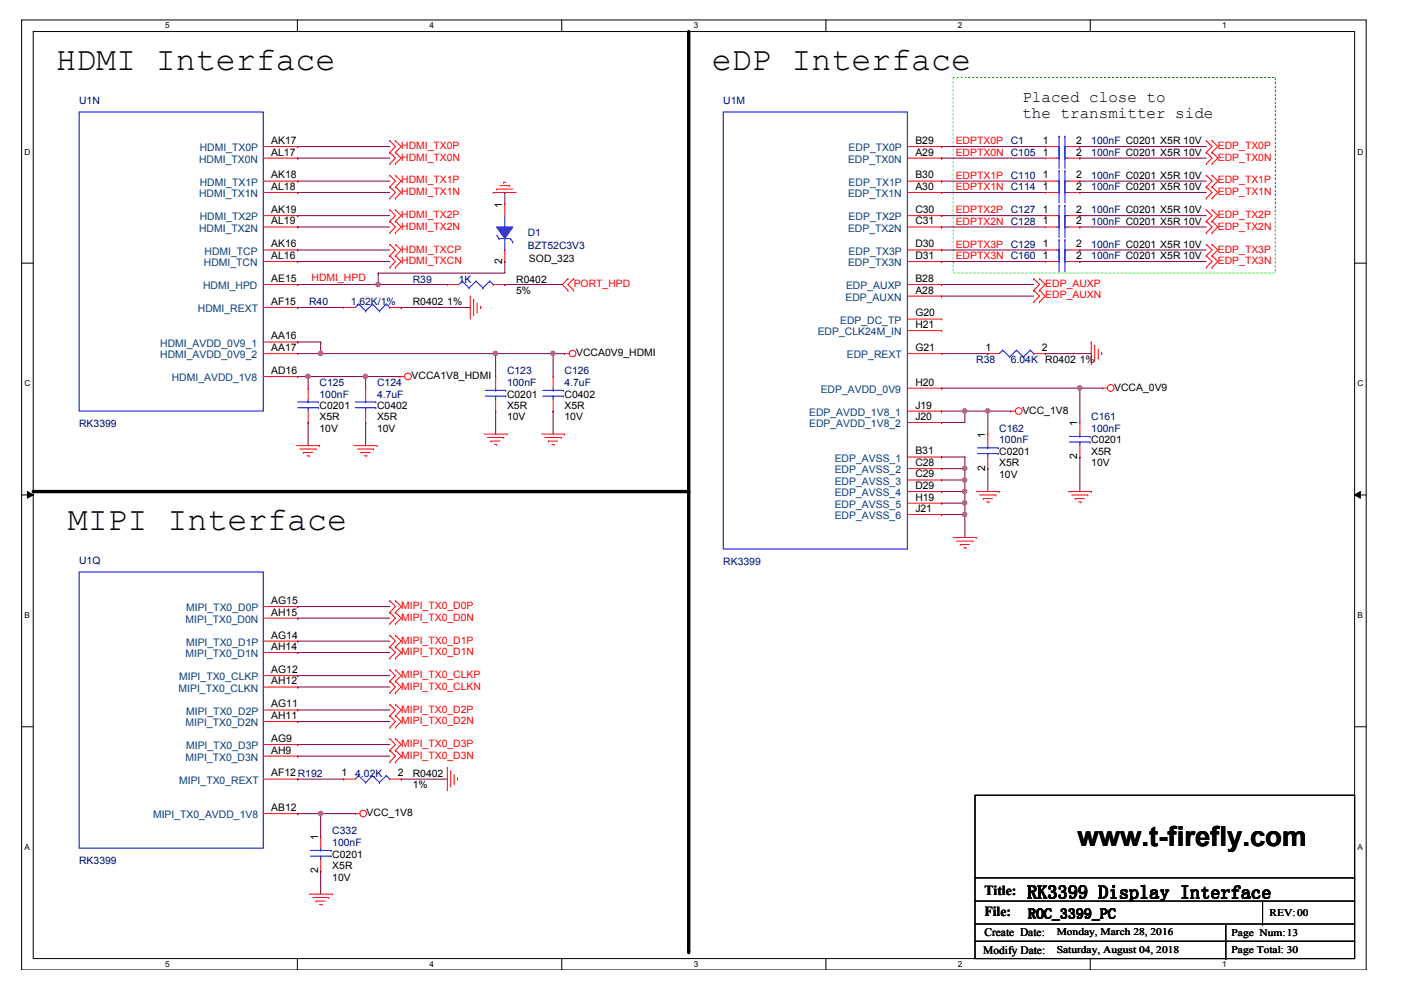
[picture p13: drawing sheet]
<svg xmlns="http://www.w3.org/2000/svg" width="297mm" height="210mm" viewBox="0 0 297 210" stroke-linecap="round" stroke-linejoin="round" font-family="sans-serif">
<defs><g id="words">
<g font-size="7.1">
<text x="11.9" y="14.8">HDMI Interface</text>
<text x="150.9" y="14.8">eDP Interface</text>
<text x="14.4" y="112.3">MIPI Interface</text>
</g>
<text font-size="5.8" x="228.4" y="179.4">www.t-firefly.com</text>
<text font-size="3.9" x="217.8" y="190.5">RK3399 Display Interface</text>
<g font-size="3.4">
<text x="216.8" y="21.5">Placed close to</text>
<text x="216.8" y="24.9">the transmitter side</text>
</g>
<g font-size="2.9">
<text x="208.7" y="189.8">Title:</text>
<text x="208.7" y="194.2">File:</text>
<text x="218" y="194.7">ROC_3399_PC</text>
</g>
<g font-size="2.4">
<text x="208.5" y="202.2">Modify Date:</text>
<text x="208.7" y="198.5">Create Date:</text>
</g>
<g font-size="2.2" fill="#000080">
<text x="16.8" y="22.1">U1N</text>
<text x="153.3" y="22.1">U1M</text>
<text x="214.3" y="30.6">C1</text>
<text x="231.4" y="33.1">100nF C0201 X5R 10V</text>
<text x="231.4" y="30.6">100nF C0201 X5R 10V</text>
<text x="214.3" y="37.9">C110</text>
<text x="231.4" y="37.9">100nF C0201 X5R 10V</text>
<text x="231.4" y="40.4">100nF C0201 X5R 10V</text>
<text x="214.3" y="45.3">C127</text>
<text x="231.4" y="45.3">100nF C0201 X5R 10V</text>
<text x="231.4" y="47.7">100nF C0201 X5R 10V</text>
<text x="111.9" y="50.1">D1</text>
<text x="111.9" y="52.8">BZT52C3V3</text>
<text x="214.3" y="52.6">C129</text>
<text x="231.4" y="52.6">100nF C0201 X5R 10V</text>
<text x="87.5" y="59.9">R39</text>
<text x="97.3" y="59.9">1K</text>
<text x="231.4" y="55">100nF C0201 X5R 10V</text>
<text x="65.5" y="64.8">R40</text>
<text x="74.4" y="64.8">1.62K/1%</text>
<text x="207" y="77">R38</text>
<text x="214.3" y="77">6.04K</text>
<text x="67.7" y="81.8">C125</text>
<text x="79.9" y="81.8">C124</text>
<text x="107.5" y="79.4">C123</text>
<text x="107.5" y="81.8">100nF</text>
<text x="119.7" y="79.4">C126</text>
<text x="119.7" y="81.8">4.7uF</text>
<text x="67.7" y="84.3">100nF</text>
<text x="79.9" y="84.3">4.7uF</text>
<text x="231.4" y="89.2">C161</text>
<text x="16.8" y="90.6">RK3399</text>
<text x="211.9" y="91.6">C162</text>
<text x="211.9" y="94">100nF</text>
<text x="231.4" y="91.6">100nF</text>
<text x="16.8" y="119.6">U1Q</text>
<text x="153.3" y="119.9">RK3399</text>
<text x="75.3" y="164.7">4.02K</text>
<text x="70.5" y="176.9">C332</text>
<text x="70.5" y="179.4">100nF</text>
<text x="16.8" y="183.3">RK3399</text>
</g>
<g font-size="2.2" fill="#004080">
<text x="42.2" y="34.5">HDMI_TX0N</text>
<text x="42.3" y="32.1">HDMI_TX0P</text>
<text x="179.8" y="34.5">EDP_TX0N</text>
<text x="179.9" y="32.1">EDP_TX0P</text>
<text x="42.2" y="41.8">HDMI_TX1N</text>
<text x="42.3" y="39.4">HDMI_TX1P</text>
<text x="179.8" y="41.8">EDP_TX1N</text>
<text x="179.9" y="39.4">EDP_TX1P</text>
<text x="42.3" y="46.7">HDMI_TX2P</text>
<text x="179.9" y="46.7">EDP_TX2P</text>
<text x="42.2" y="49.1">HDMI_TX2N</text>
<text x="179.8" y="49.1">EDP_TX2N</text>
<text x="43.2" y="56.5">HDMI_TCN</text>
<text x="43.4" y="54">HDMI_TCP</text>
<text x="179.8" y="56.5">EDP_TX3N</text>
<text x="179.9" y="54">EDP_TX3P</text>
<text x="43.1" y="61.3">HDMI_HPD</text>
<text x="179.3" y="63.8">EDP_AUXN</text>
<text x="179.4" y="61.3">EDP_AUXP</text>
<text x="42" y="66.2">HDMI_REXT</text>
<text x="173.4" y="71.1">EDP_CLK24M_IN</text>
<text x="178.1" y="68.7">EDP_DC_TP</text>
<text x="34" y="73.5">HDMI_AVDD_0V9_1</text>
<text x="34" y="76">HDMI_AVDD_0V9_2</text>
<text x="179.5" y="76">EDP_REXT</text>
<text x="36.4" y="80.9">HDMI_AVDD_1V8</text>
<text x="174" y="83.3">EDP_AVDD_0V9</text>
<text x="171.5" y="88.2">EDP_AVDD_1V8_1</text>
<text x="171.5" y="90.6">EDP_AVDD_1V8_2</text>
<text x="177" y="97.9">EDP_AVSS_1</text>
<text x="177" y="100.4">EDP_AVSS_2</text>
<text x="177" y="102.8">EDP_AVSS_3</text>
<text x="177" y="105.2">EDP_AVSS_4</text>
<text x="177" y="107.7">EDP_AVSS_5</text>
<text x="177" y="110.1">EDP_AVSS_6</text>
<text x="39.5" y="129.6">MIPI_TX0_D0P</text>
<text x="39.3" y="132.1">MIPI_TX0_D0N</text>
<text x="39.5" y="136.9">MIPI_TX0_D1P</text>
<text x="39.3" y="139.4">MIPI_TX0_D1N</text>
<text x="37.9" y="146.7">MIPI_TX0_CLKN</text>
<text x="38" y="144.3">MIPI_TX0_CLKP</text>
<text x="39.3" y="154">MIPI_TX0_D2N</text>
<text x="39.5" y="151.6">MIPI_TX0_D2P</text>
<text x="39.3" y="161.3">MIPI_TX0_D3N</text>
<text x="39.5" y="158.9">MIPI_TX0_D3P</text>
<text x="38" y="166.2">MIPI_TX0_REXT</text>
<text x="32.4" y="173.5">MIPI_TX0_AVDD_1V8</text>
</g>
<g font-size="2.2">
<text x="57.5" y="30.5">AK17</text>
<text x="57.5" y="33">AL17</text>
<text x="194.1" y="30.5">B29</text>
<text x="194.1" y="33">A29</text>
<text x="221.1" y="30.5">1</text>
<text x="221.1" y="33">1</text>
<text x="228.2" y="30.5">2</text>
<text x="228.2" y="33">2</text>
<text x="57.5" y="37.8">AK18</text>
<text x="57.5" y="40.3">AL18</text>
<text x="194.1" y="40.3">A30</text>
<text x="194.1" y="37.8">B30</text>
<text x="221.1" y="37.8">1</text>
<text x="221.1" y="40.3">1</text>
<text x="228.2" y="37.8">2</text>
<text x="228.2" y="40.3">2</text>
<text x="57.5" y="45.2">AK19</text>
<text x="57.5" y="47.6">AL19</text>
<text x="106.5" y="44" transform="rotate(-90 106.5 44)">1</text>
<text x="194.1" y="47.6">C31</text>
<text x="194.1" y="45.2">C30</text>
<text x="221.1" y="45.2">1</text>
<text x="221.1" y="47.6">1</text>
<text x="228.2" y="45.2">2</text>
<text x="228.2" y="47.6">2</text>
<text x="57.5" y="52.5">AK16</text>
<text x="194.1" y="52.5">D30</text>
<text x="221.1" y="52.5">1</text>
<text x="228.2" y="52.5">2</text>
<text x="57.5" y="54.9">AL16</text>
<text x="57.5" y="59.8">AE15</text>
<text x="106.5" y="55.9" transform="rotate(-90 106.5 55.9)">2</text>
<text x="109.4" y="59.9">R0402</text>
<text x="112.2" y="55.5">SOD_323</text>
<text x="194.1" y="59.8">B28</text>
<text x="194.1" y="54.9">D31</text>
<text x="221.1" y="54.9">1</text>
<text x="228.2" y="54.9">2</text>
<text x="57.5" y="64.6">AF15</text>
<text x="87.5" y="64.8">R0402 1%</text>
<text x="109.4" y="62.3">5%</text>
<text x="194.1" y="62.2">A28</text>
<text x="57.5" y="72">AA16</text>
<text x="194.1" y="67.1">G20</text>
<text x="194.1" y="69.6">H21</text>
<text x="57.5" y="74.4">AA17</text>
<text x="122.1" y="75.5">VCCA0V9_HDMI</text>
<text x="194.1" y="74.4">G21</text>
<text x="208.9" y="74.4">1</text>
<text x="220.9" y="74.4">2</text>
<text x="221.6" y="77">R0402 1%</text>
<text x="57.5" y="79.3">AD16</text>
<text x="87.3" y="80.3">VCCA1V8_HDMI</text>
<text x="194.1" y="81.7">H20</text>
<text x="236.2" y="82.8">VCCA_0V9</text>
<text x="67.7" y="86.7">C0201</text>
<text x="67.7" y="89.2">X5R</text>
<text x="79.9" y="86.7">C0402</text>
<text x="79.9" y="89.2">X5R</text>
<text x="107.5" y="84.3">C0201</text>
<text x="107.5" y="86.7">X5R</text>
<text x="107.5" y="89.2">10V</text>
<text x="119.7" y="84.3">C0402</text>
<text x="119.7" y="86.7">X5R</text>
<text x="119.7" y="89.2">10V</text>
<text x="194.1" y="86.6">J19</text>
<text x="194.1" y="89">J20</text>
<text x="216.8" y="87.7">VCC_1V8</text>
<text x="67.7" y="91.6">10V</text>
<text x="79.9" y="91.6">10V</text>
<text x="208.9" y="92.8" transform="rotate(-90 208.9 92.8)">1</text>
<text x="228.4" y="90.3" transform="rotate(-90 228.4 90.3)">1</text>
<text x="231.4" y="94">C0201</text>
<text x="194.1" y="96.4">B31</text>
<text x="194.1" y="98.8">C28</text>
<text x="194.1" y="101.2">C29</text>
<text x="208.9" y="99.8" transform="rotate(-90 208.9 99.8)">2</text>
<text x="211.9" y="96.5">C0201</text>
<text x="211.9" y="98.9">X5R</text>
<text x="211.9" y="101.3">10V</text>
<text x="228.4" y="97.4" transform="rotate(-90 228.4 97.4)">2</text>
<text x="231.4" y="96.5">X5R</text>
<text x="231.4" y="98.9">10V</text>
<text x="194.1" y="103.7">D29</text>
<text x="194.1" y="106.1">H19</text>
<text x="194.1" y="108.5">J21</text>
<text x="57.5" y="128.1">AG15</text>
<text x="57.5" y="130.5">AH15</text>
<text x="57.5" y="135.4">AG14</text>
<text x="57.5" y="137.8">AH14</text>
<text x="57.5" y="142.7">AG12</text>
<text x="57.5" y="150">AG11</text>
<text x="57.5" y="145.1">AH12</text>
<text x="57.5" y="152.4">AH11</text>
<text x="57.5" y="157.3">AG9</text>
<text x="57.5" y="159.8">AH9</text>
<text x="57.5" y="164.6">AF12R192</text>
<text x="72.4" y="164.6">1</text>
<text x="84.3" y="164.6">2</text>
<text x="87.5" y="164.7">R0402</text>
<text x="87.5" y="167.2">1%</text>
<text x="57.5" y="172">AB12</text>
<text x="77.7" y="173">VCC_1V8</text>
<text x="67.5" y="178.1" transform="rotate(-90 67.5 178.1)">1</text>
<text x="67.5" y="185.2" transform="rotate(-90 67.5 185.2)">2</text>
<text x="70.5" y="181.8">C0201</text>
<text x="70.5" y="184.2">X5R</text>
<text x="70.5" y="186.7">10V</text>
<text x="269.2" y="194.1">REV:00</text>
<text x="224" y="198.3">Monday, March 28, 2016</text>
<text x="224" y="202">Saturday, August 04, 2018</text>
<text x="261.1" y="198.5">Page Num:13</text>
<text x="261.1" y="202">Page Total: 30</text>
</g>
<g font-size="2.2" fill="#f00">
<text x="85.1" y="34">HDMI_TX0N</text>
<text x="85.1" y="31.6">HDMI_TX0P</text>
<text x="202.6" y="33">EDPTX0N C105</text>
<text x="202.6" y="30.6">EDPTX0P</text>
<text x="258.2" y="34">EDP_TX0N</text>
<text x="258.2" y="31.6">EDP_TX0P</text>
<text x="85.1" y="38.9">HDMI_TX1P</text>
<text x="85.1" y="41.4">HDMI_TX1N</text>
<text x="202.6" y="37.9">EDPTX1P</text>
<text x="202.6" y="40.3">EDPTX1N C114</text>
<text x="258.2" y="41.4">EDP_TX1N</text>
<text x="258.2" y="38.9">EDP_TX1P</text>
<text x="85.1" y="46.2">HDMI_TX2P</text>
<text x="202.6" y="47.6">EDPTX2N C128</text>
<text x="202.6" y="45.2">EDPTX2P</text>
<text x="258.2" y="46.2">EDP_TX2P</text>
<text x="85.1" y="48.7">HDMI_TX2N</text>
<text x="85.1" y="53.6">HDMI_TXCP</text>
<text x="202.6" y="52.5">EDPTX3P</text>
<text x="258.2" y="48.7">EDP_TX2N</text>
<text x="258.2" y="53.6">EDP_TX3P</text>
<text x="66.1" y="59.6">HDMI_HPD</text>
<text x="85.1" y="56">HDMI_TXCN</text>
<text x="202.6" y="54.9">EDPTX3N C160</text>
<text x="258.2" y="56">EDP_TX3N</text>
<text x="121.6" y="60.9">PORT_HPD</text>
<text x="221.6" y="63.3">EDP_AUXN</text>
<text x="221.6" y="60.9">EDP_AUXP</text>
<text x="85.1" y="129.1">MIPI_TX0_D0P</text>
<text x="85.1" y="131.6">MIPI_TX0_D0N</text>
<text x="85.1" y="136.4">MIPI_TX0_D1P</text>
<text x="85.1" y="138.9">MIPI_TX0_D1N</text>
<text x="85.1" y="143.8">MIPI_TX0_CLKP</text>
<text x="85.1" y="146.2">MIPI_TX0_CLKN</text>
<text x="85.1" y="153.5">MIPI_TX0_D2N</text>
<text x="85.1" y="151.1">MIPI_TX0_D2P</text>
<text x="85.1" y="160.8">MIPI_TX0_D3N</text>
<text x="85.1" y="158.4">MIPI_TX0_D3P</text>
</g>
<g font-size="1.7">
<text x="35" y="6">5</text>
<text x="91" y="6">4</text>
<text x="147.1" y="6">3</text>
<text x="203.1" y="6">2</text>
<text x="259.1" y="6">1</text>
<text x="5.2" y="32.8">D</text>
<text x="287.8" y="32.8">D</text>
<text x="5.2" y="81.9">C</text>
<text x="287.8" y="81.9">C</text>
<text x="5.2" y="131">B</text>
<text x="287.8" y="131">B</text>
<text x="5.2" y="180.2">A</text>
<text x="287.8" y="180.2">A</text>
<text x="35" y="205">5</text>
<text x="91" y="205">4</text>
<text x="147.1" y="205">3</text>
<text x="203.1" y="205">2</text>
<text x="259.1" y="205">1</text>
</g>
</g></defs>
<path d="M4.6 4.2h285.1v201.5h-285.1zM7 6.7h280.2v196.5h-280.2z" fill="none" stroke="#000" stroke-width=".21"/>
<g fill="#fff">
<path d="M35 4.5h1v1.9h-1z"/>
<path d="M35 203.5h1v1.9h-1z"/>
</g>
<path d="M63 4.2v2.5M63 203.2v2.5" fill="none" stroke="#000" stroke-width=".21"/>
<g fill="#fff">
<path d="M91 4.5h1v1.9h-1z"/>
<path d="M91 203.5h1v1.9h-1z"/>
</g>
<path d="M119.1 4.2v2.5M119.1 203.2v2.5" fill="none" stroke="#000" stroke-width=".21"/>
<g fill="#fff">
<path d="M147.1 4.5h.9v1.9h-.9z"/>
<path d="M147.1 203.5h.9v1.9h-.9z"/>
</g>
<path d="M175.1 4.2v2.5M175.1 203.2v2.5" fill="none" stroke="#000" stroke-width=".21"/>
<g fill="#fff">
<path d="M203.1 4.5h.9v1.9h-.9z"/>
<path d="M203.1 203.5h.9v1.9h-.9z"/>
</g>
<path d="M231.2 4.2v2.5M231.2 203.2v2.5" fill="none" stroke="#000" stroke-width=".21"/>
<g fill="#fff">
<path d="M259.1 4.5h1v1.9h-1z"/>
<path d="M259.1 203.5h1v1.9h-1z"/>
<path d="M5.2 31.2h1.2v1.9h-1.2z"/>
<path d="M287.8 31.2h1.3v1.9h-1.3z"/>
<path d="M5.2 80.3h1.2v2h-1.2z"/>
<path d="M287.8 80.3h1.3v2h-1.3z"/>
</g>
<path d="M4.6 55.8h2.4M287.2 55.8h2.5" fill="none" stroke="#000" stroke-width=".21"/>
<g fill="#fff">
<path d="M5.2 129.5h1.2v1.9h-1.2z"/>
<path d="M287.8 129.5h1.2v1.9h-1.2z"/>
</g>
<path d="M4.6 104.9h2.4M5.8 104.2l1.2 .7-1.2 .7zM287.2 104.9l1.2-.7v1.4zM287.2 104.9h2.5" fill="none" stroke="#000" stroke-width=".21"/>
<path d="M5.8 104.2l1.2 .7-1.2 .7zM287.2 104.9l1.2-.7v1.4z" fill="#000"/>
<g fill="#fff">
<path d="M5.2 178.6h1.2v2h-1.2z"/>
<path d="M287.8 178.6h1.2v2h-1.2z"/>
</g>
<g fill="none" stroke="#000" stroke-width=".21">
<path d="M4.6 154.1h2.4M287.2 154.1h2.5M206.7 168.6h80.5v34.6h-80.5zM206.7 186.1h80.5M206.7 191h80.5M206.7 195.9h80.5M206.7 199.6h80.5M259.9 195.9v7.3M267.7 195.9h.1M267.7 191v4.9M287.2 186.1h.1M287.2 191h.1"/>
<path d="M287.2 195.9h.1M287.2 199.6h.1M259.9 203.2h.1"/>
</g>
<path d="M146 6.7v195.1M7 104.2h139" fill="none" stroke="#000" stroke-width=".72"/>
<g fill="#000">
<circle cx="146" cy="104.2" r=".36"/>
<circle cx="146" cy="201.8" r=".36"/>
</g>
<path d="M202.1 16.4h68.3v41.5h-68.3z" fill="none" stroke="#0f0" stroke-width=".21" stroke-dasharray=".4 .4"/>
<g fill="none" stroke="#f00" stroke-width=".21">
<path d="M55.8 38.4h7.3M55.8 31.1h7.3M55.8 33.5h7.3M63.1 38.4h.1M63.1 31.1h.1M63.1 33.5h.1M82.6 34.7h.1M82.6 32.3h.1M82.6 29.8h.1M82.6 39.6h.1M82.6 37.2h.1M82.6 32.3l1.2 1.2-1.2 1.2"/>
<path d="M82.6 29.8l1.2 1.3-1.2 1.2M82.6 37.2l1.2 1.2-1.2 1.2M82.6 39.6l1.2 1.2-1.2 1.2M83.8 34.7h.1M83.8 32.3h.1M83.8 29.8h.1M83.8 39.6h.1M83.8 37.2h.1M83.8 32.3l1.3 1.2-1.3 1.2M83.8 29.8l1.3 1.3-1.3 1.2M83.8 37.2l1.3 1.2-1.3 1.2M83.8 39.6l1.3 1.2-1.3 1.2"/>
<path d="M106.1 39.4h1.9M106.8 38.6h.1M106.8 38.6h.4M108 39.4h.1M192.4 38.4h7.3M192.4 31.1h7.3M192.4 33.5h7.3M199.7 38.4h.1M199.7 31.1h.1M199.7 33.5h.1M221.6 31.1h.1M221.6 33.5h.1"/>
<path d="M221.6 31.1h2.4M221.6 33.5h2.4M226.5 31.1h2.5M226.5 33.5h2.5M229 31.1h.1M229 33.5h.1M255.7 34.7h.1M255.7 32.3h.1M255.7 29.8h.1M255.7 39.6h.1M255.7 37.2h.1M255.7 32.3l1.3 1.2-1.3 1.2"/>
<path d="M255.7 29.8l1.3 1.3-1.3 1.2M255.7 39.6l1.3 1.2-1.3 1.2M255.7 37.2l1.3 1.2-1.3 1.2M257 34.7h.1M257 32.3h.1M257 29.8h.1M257 39.6h.1M257 37.2h.1M257 32.3l1.2 1.2-1.2 1.2M257 29.8l1.2 1.3-1.2 1.2M257 39.6l1.2 1.2-1.2 1.2M257 37.2l1.2 1.2-1.2 1.2"/>
<path d="M55.8 40.8h7.3M55.8 53h7.3M55.8 55.5h7.3M55.8 48.1h7.3M55.8 45.7h7.3M63.1 45.7h.1M63.1 48.1h.1M63.1 40.8h.1M63.1 55.5h.1M63.1 53h.1M82.6 42h.1M82.6 46.9h.1"/>
<path d="M82.6 44.5h.1M82.6 49.4h.1M82.6 54.2h.1M82.6 51.8h.1M82.6 56.7h.1M82.6 44.5l1.2 1.2-1.2 1.2M82.6 46.9l1.2 1.2-1.2 1.3M82.6 51.8l1.2 1.2-1.2 1.2M82.6 54.2l1.2 1.3-1.2 1.2M83.8 42h.1M83.8 46.9h.1M83.8 44.5h.1"/>
<path d="M83.8 49.4h.1M83.8 54.2h.1M83.8 51.8h.1M83.8 56.7h.1M83.8 44.5l1.3 1.2-1.3 1.2M83.8 46.9l1.3 1.2-1.3 1.3M83.8 51.8l1.3 1.2-1.3 1.2M83.8 54.2l1.3 1.3-1.3 1.2M104.6 40.8h.1M104.6 40.8h4.8M105.3 40.1h.1M105.3 40.1h3.4"/>
<path d="M120.4 59.1h.1M120.4 59.1l-1.2 1.2 1.2 1.3M121.6 59.1h.1M121.6 59.1l-1.2 1.2 1.2 1.3M192.4 40.8h7.3M192.4 53h7.3M192.4 55.5h7.3M192.4 48.1h7.3M192.4 45.7h7.3M199.7 53h.1M199.7 55.5h.1M199.7 48.1h.1"/>
<path d="M199.7 45.7h.1M199.7 40.8h.1M219.2 59.1h.1M219.2 59.1l1.2 1.2-1.2 1.3M220.4 59.1h.1M220.4 59.1l1.2 1.2-1.2 1.3M221.6 45.7h.1M221.6 53h.1M221.6 53h2.4M221.6 45.7h2.4M226.5 53h2.5M226.5 45.7h2.5"/>
<path d="M229 45.7h.1M229 53h.1M255.7 42h.1M255.7 49.4h.1M255.7 46.9h.1M255.7 44.5h.1M255.7 56.7h.1M255.7 54.2h.1M255.7 51.8h.1M255.7 46.9l1.3 1.2-1.3 1.3M255.7 44.5l1.3 1.2-1.3 1.2M255.7 54.2l1.3 1.3-1.3 1.2"/>
<path d="M255.7 51.8l1.3 1.2-1.3 1.2M257 42h.1M257 49.4h.1M257 46.9h.1M257 44.5h.1M257 56.7h.1M257 54.2h.1M257 51.8h.1M257 46.9l1.2 1.2-1.2 1.3M257 44.5l1.2 1.2-1.2 1.2M257 54.2l1.2 1.3-1.2 1.2M257 51.8l1.2 1.2-1.2 1.2"/>
<path d="M55.8 75h7.3M55.8 79.8h7.3M55.8 60.3h7.3M55.8 72.5h7.3M55.8 65.2h7.3M63.1 72.5h.1M63.1 79.8h.1M63.1 65.2h.1M63.1 60.3h.1M63.1 75h.1M72.9 65.2h.1M72.9 65.2h2.4"/>
<path d="M82.6 65.2h2.5M84.8 79.8h.1M84.8 79.8h1M85.1 65.2h.1M99.7 62.8h.1M99.7 62.8v4.8M100.4 63.5h.1M100.4 63.5v3.4M101.1 66.2h.1M101.1 64.2v2M101.9 65h.1M101.9 65v.4"/>
<path d="M105.1 79.8h.1M105.1 79.8v2.5M119.7 75h.1M119.7 75h1M120.4 61.6h.1M121.6 61.6h.1M192.4 75h7.3M192.4 67.6h7.3M192.4 62.8h7.3M192.4 60.3h7.3M192.4 70.1h7.3M199.7 67.6h.1"/>
<path d="M199.7 62.8h.1M199.7 60.3h.1M199.7 70.1h.1M199.7 75h.1M209.4 75h.1M209.4 75h2.4M219.2 64h.1M219.2 61.6h.1M219.2 75h2.4M219.2 61.6l1.2 1.2-1.2 1.2M220.4 64h.1M220.4 61.6h.1"/>
<path d="M220.4 61.6l1.2 1.2-1.2 1.2M221.6 75h.1M231.4 72.5h.1M231.4 72.5v4.9M232.1 73.2h.1M232.1 73.2v3.5M232.8 75.9h.1M232.8 74v1.9M233.6 74.7h.1M233.6 74.7v.5M62.9 94.5h4.8M63.6 95.2h3.4"/>
<path d="M64.4 95.9h.1M64.4 95.9h1.9M65.1 96.6h.4M65.3 82.3h.1M65.3 89.6h.1M65.3 82.3v2.4M65.3 87.2v2.4M65.5 96.6h.1M67 95.2h.1M67.7 94.5h.1M75.1 94.5h4.8M75.8 95.2h3.4"/>
<path d="M76.6 95.9h.1M76.6 95.9h1.9M77.3 96.6h.4M77.7 96.6h.1M79.2 95.2h.1M79.9 94.5h.1M102.6 92h4.9M103.3 92.8h3.5M104.1 93.5h.1M104.1 93.5h2M104.8 94.2h.5M105.1 87.2h.1"/>
<path d="M105.1 84.7v2.5M105.3 94.2h.1M106.8 92.8h.1M107.5 92h.1M114.8 92h4.9M115.5 92.8h3.5M116.3 93.5h.1M116.3 93.5h2M117 94.2h.5M117.5 94.2h.1M119 92.8h.1M119.7 92h.1"/>
<path d="M192.4 87.2h7.3M192.4 82.3h7.3M192.4 89.6h7.3M192.4 96.9h7.3M192.4 99.4h7.3M199.7 87.2h.1M199.7 89.6h.1M199.7 82.3h.1M199.7 96.9h.1M199.7 99.4h.1M209.4 92h.1M209.4 99.4h.1"/>
<path d="M209.4 92v2.5M209.4 96.9v2.5M214.3 87.2h.1M214.3 87.2h1M233.8 82.3h.1M233.8 82.3h1M192.4 104.2h7.3M192.4 101.8h7.3M192.4 106.7h7.3M192.4 109.1h7.3M199.7 101.8h.1M199.7 104.2h.1"/>
<path d="M199.7 106.7h.1M199.7 109.1h.1M202.1 114h4.9M202.8 114.7h3.5M203.6 115.4h.1M203.6 115.4h1.9M204.3 116.2h.5M204.8 116.2h.1M206.3 114.7h.1M207 114h.1M207 104.2h4.8M207.7 104.9h3.4"/>
<path d="M208.5 105.7h.1M208.5 105.7h1.9M209.2 106.4h.5M209.7 106.4h.1M211.1 104.9h.1M211.8 104.2h.1M226.5 104.2h4.9M227.2 104.9h3.4M228 105.7h.1M228 105.7h1.9M228.7 106.4h.5M229.2 106.4h.1"/>
<path d="M230.6 104.9h.1M231.4 104.2h.1M82.6 137.2h.1M82.6 134.7h.1M82.6 139.6h.1M82.6 129.8h.1M82.6 127.4h.1M82.6 132.2h.1M82.6 134.7l1.2 1.2-1.2 1.3M82.6 137.2l1.2 1.1-1.2 1.3M82.6 127.4l1.2 1.2-1.2 1.2M82.6 129.8l1.2 1.3-1.2 1.1"/>
<path d="M83.8 137.2h.1M83.8 134.7h.1M83.8 139.6h.1M83.8 129.8h.1M83.8 127.4h.1M83.8 132.2h.1M83.8 134.7l1.3 1.2-1.3 1.3M83.8 137.2l1.3 1.1-1.3 1.3M83.8 127.4l1.3 1.2-1.3 1.2M83.8 129.8l1.3 1.3-1.3 1.1M82.6 159.1h.1M82.6 156.6h.1"/>
<path d="M82.6 154.2h.1M82.6 151.8h.1M82.6 149.4h.1M82.6 144.4h.1M82.6 142h.1M82.6 146.9h.1M82.6 159.1l1.2 1.2-1.2 1.2M82.6 156.6l1.2 1.3-1.2 1.2M82.6 151.8l1.2 1.2-1.2 1.2M82.6 149.4l1.2 1.1-1.2 1.3M82.6 142l1.2 1.3-1.2 1.1M82.6 144.4l1.2 1.3-1.2 1.2"/>
<path d="M83.8 159.1h.1M83.8 156.6h.1M83.8 154.2h.1M83.8 151.8h.1M83.8 149.4h.1M83.8 144.4h.1M83.8 142h.1M83.8 146.9h.1M83.8 159.1l1.3 1.2-1.3 1.2M83.8 156.6l1.3 1.3-1.3 1.2M83.8 151.8l1.3 1.2-1.3 1.2M83.8 149.4l1.3 1.1-1.3 1.3"/>
<path d="M83.8 142l1.3 1.3-1.3 1.1M83.8 144.4l1.3 1.3-1.3 1.2M75.3 172.5h.1M75.3 172.5h1M82.6 161.5h.1M83.8 161.5h.1M94.8 162.7h.1M94.8 162.7v4.9M95.6 163.5h.1M95.6 163.5v3.4M96.3 166.2h.1M96.3 164.2v2"/>
<path d="M97 164.9h.1M97 164.9v.5M65.5 189.6h5M66.3 190.3h3.4M67 191h.1M67 191h2M67.7 191.8h.6M68.3 191.8h.1M69.7 190.3h.1M70.5 189.6h.1"/>
<circle cx="86.5" cy="79.8" r=".71"/>
<circle cx="121.4" cy="75" r=".71"/>
<circle cx="216" cy="87.1" r=".71"/>
<circle cx="235.5" cy="82.2" r=".71"/>
<circle cx="77" cy="172.5" r=".7"/>
</g>
<g fill="none" stroke="#00f" stroke-width=".21">
<path d="M16.8 23.7h39v63.5h-39zM153.3 23.7h39.1v92.7h-39.1zM224 31.1h.5M224 33.5h.5M224.5 31.1h.1M224.5 28.9h.1M224.5 33.5h.1M224.5 31.3h.1M224.5 28.9v6.8M225.8 28.9h.1M225.8 31.1h.1M225.8 31.3h.1"/>
<path d="M225.8 33.5h.1M225.8 28.9v6.8M225.8 31.1h.7M225.8 33.5h.7M105.3 49.9l.5 .7M105.8 50.6h.1M105.8 50.6h2.4M107 48.1h.1M107 53h.1M107 45.7v2.4M107 50.6v2.4M108.2 50.6h.1"/>
<path d="M108.2 50.6l.5 .7M108.7 51.3h.1M224 45.7h.5M224 53h.5M224.5 45.7h.1M224.5 43.5h.1M224.5 53h.1M224.5 50.8h.1M224.5 43.5v4.4M224.5 50.8v4.4M225.8 43.5h.1M225.8 45.7h.1"/>
<path d="M225.8 50.8h.1M225.8 53h.1M225.8 45.7h.7M225.8 43.5v4.4M225.8 50.8v4.4M225.8 53h.7M76 64.5h.1M76 64.5l-.7 .7M76 64.5l1.5 1.5M77.5 66h.1M79 64.5h.1M79 64.5l-1.5 1.5"/>
<path d="M79 64.5l1.4 1.5M80.4 66h.1M81.9 64.5h.1M81.9 64.5l-1.5 1.5M81.9 64.5l.7 .7M82.6 65.2h.1M212.6 74.3h.1M212.6 74.3l-.8 .7M212.6 74.3l1.5 1.4M214.1 75.7h.1M215.5 74.3h.1M215.5 74.3l-1.4 1.4"/>
<path d="M215.5 74.3l1.5 1.4M217 75.7h.1M218.5 74.3h.1M218.5 74.3l-1.5 1.4M218.5 74.3l.7 .7M219.2 75h.1M63.1 86.4h4.4M63.1 85.2h4.4M65.3 85.2h.1M65.3 86.4h.1M65.3 84.7v.5M65.3 86.4v.8"/>
<path d="M67.5 86.4h.1M67.5 85.2h.1M102.9 84h4.3M102.9 82.8h4.3M105.1 82.8h.1M105.1 84h.1M105.1 82.3v.5M105.1 84v.7M107.2 84h.1M107.2 82.8h.1M207.2 96.2h4.4M207.2 95h4.4"/>
<path d="M209.4 95h.1M209.4 96.2h.1M209.4 94.5v.5M209.4 96.2v.7M211.6 96.2h.1M211.6 95h.1"/>
</g>
<path d="M105.3 48.1h3.4l-1.7 2.5z" fill-rule="evenodd" fill="#00f"/>
<g fill="none" stroke="#00f" stroke-width=".21">
<path d="M224 38.4h.5M224.5 38.4h.1M224.5 36.2h.1M224.5 38.6h.1M224.5 36.2v6.8M225.8 36.2h.1M225.8 38.4h.1M225.8 38.6h.1M225.8 36.2v6.8M225.8 38.4h.7M98 59.6h.1M98 59.6l-.7 .7"/>
<path d="M98 59.6l1.5 1.4M100.9 59.6h.1M100.9 59.6l-1.4 1.4M100.9 59.6l1.5 1.4M103.9 59.6h.1M103.9 59.6l-1.5 1.4M103.9 59.6l.7 .7M105.3 48.1h3.4l-1.7 2.5zM224 48.1h.5M224 55.5h.5M224 40.8h.5M224.5 48.1h.1"/>
<path d="M224.5 45.9h.1M224.5 55.5h.1M224.5 53.3h.1M224.5 40.8h.1M224.5 45.9v4.4M224.5 53.3v4.4M225.8 45.9h.1M225.8 48.1h.1M225.8 53.3h.1M225.8 55.5h.1M225.8 40.8h.1M225.8 48.1h.7"/>
<path d="M225.8 45.9v4.4M225.8 53.3v4.4M225.8 55.5h.7M225.8 40.8h.7M99.5 61h.1M102.4 61h.1M104.6 60.3h.1M75.3 86.4h4.4M75.3 85.2h4.4M77.5 85.2h.1M77.5 86.4h.1M77.5 84.7v.5"/>
<path d="M77.5 86.4v.8M79.7 86.4h.1M79.7 85.2h.1M115.1 84h4.3M115.1 82.8h4.3M117.3 82.8h.1M117.3 84h.1M117.3 82.3v.5M117.3 84v.7M119.4 84h.1M119.4 82.8h.1M226.8 93.7h4.3"/>
<path d="M226.8 92.5h4.3M229 92.5h.1M229 93.7h.1M229 92v.5M229 93.7v.8M231.1 93.7h.1M231.1 92.5h.1M16.8 121.3h39v58.5h-39zM68 179.8v.5M76 164.5h.1M76 164.5l-.7 .7M76 164.5l1.5 1.4"/>
<path d="M77.5 165.9h.1M79 164.5h.1M79 164.5l-1.5 1.4M79 164.5l1.4 1.4M80.4 165.9h.1M81.9 164.5h.1M81.9 164.5l-1.5 1.4M81.9 164.5l.7 .7M82.6 165.2h.1M65.8 181.5h4.4M65.8 180.3h4.4M68 180.3h.1"/>
<path d="M68 181.5h.1M68 181.5v.7M70.2 181.5h.1M70.2 180.3h.1"/>
</g>
<g fill="none" stroke="#f00" stroke-width=".21">
<path d="M221.6 38.4h.1M221.6 38.4h2.4M226.5 38.4h2.5M229 38.4h.1M107 43.3h.1M107 55.5h.1M107 43.3v2.4M107 53v2.5M221.6 48.1h.1M221.6 55.5h.1M221.6 40.8h.1M221.6 48.1h2.4"/>
<path d="M221.6 55.5h2.4M221.6 40.8h2.4M226.5 48.1h2.5M226.5 55.5h2.5M226.5 40.8h2.5M229 48.1h.1M229 55.5h.1M229 40.8h.1M94.8 60.3h.1M94.8 60.3h2.5M104.6 60.3h2.4M107 60.3h.1"/>
<path d="M117.3 79.8h.1M117.3 79.8v2.5M77.5 82.3h.1M77.5 89.6h.1M77.5 82.3v2.4M77.5 87.2v2.4M117.3 87.2h.1M117.3 84.7v2.5M229 89.6h.1M229 96.9h.1M229 89.6v2.4M229 94.5v2.4"/>
<path d="M55.8 128.6h7.3M55.8 131.1h7.3M55.8 135.9h7.3M55.8 138.3h7.3M63.1 128.6h.1M63.1 131.1h.1M63.1 135.9h.1M63.1 138.3h.1M55.8 150.5h7.3M55.8 153h7.3M55.8 157.9h7.3M55.8 143.3h7.3"/>
<path d="M55.8 145.7h7.3M63.1 150.5h.1M63.1 153h.1M63.1 157.9h.1M63.1 143.3h.1M63.1 145.7h.1M55.8 160.3h7.3M55.8 165.2h7.3M55.8 172.5h7.3M63.1 160.3h.1M63.1 165.2h.1M63.1 172.5h.1"/>
<path d="M68 177.4h.1M68 177.4v2.4M72.9 165.2h.1M72.9 165.2h2.4M82.6 165.2h2.5M85.1 165.2h.1M68 184.7h.1M68 182.2v2.5"/>
</g>
<path d="M63.1 60.3h.1M63.1 60.3h17.1" fill="none" stroke="#800040" stroke-width=".21"/>
<circle cx="80.2" cy="60.3" r=".48" fill="#f0f"/>
<circle cx="80.2" cy="60.3" r=".48" fill="none" stroke="#f0f" stroke-width=".21"/>
<path d="M63.1 79.8h.1M63.1 75h4.9M63.1 79.8h2.2M68 75h.1M77.5 79.8h.1M77.5 79.8h7.3M107 60.3h.1M107 60.3h12.2M105.1 87.2h.1M105.1 87.2v4.8" fill="none" stroke="#800040" stroke-width=".21"/>
<circle cx="77.5" cy="79.8" r=".48" fill="#f0f"/>
<circle cx="77.5" cy="79.8" r=".48" fill="none" stroke="#f0f" stroke-width=".21"/>
<path d="M65.3 79.8h.1M65.3 79.8v2.5M65.3 79.8h12.2M105.1 75h.1M105.1 75v4.8M117.3 75h.1M117.3 75h2.4M65.3 89.6h.1M65.3 89.6v4.9" fill="none" stroke="#800040" stroke-width=".21"/>
<circle cx="65.3" cy="79.8" r=".48" fill="#f0f"/>
<circle cx="65.3" cy="79.8" r=".48" fill="none" stroke="#f0f" stroke-width=".21"/>
<g fill="none" stroke="#800040" stroke-width=".21">
<path d="M63.1 31.1h.1M63.1 33.5h.1M63.1 38.4h.1M63.1 31.1h19.5M63.1 33.5h19.5M63.1 38.4h19.5M63.1 45.7h.1M63.1 48.1h.1M63.1 53h.1M63.1 55.5h.1M63.1 40.8h.1M63.1 45.7h19.5"/>
<path d="M63.1 48.1h19.5M63.1 53h19.5M63.1 55.5h19.5M63.1 40.8h19.5M107 40.8h.1M107 40.8v2.5M63.1 72.5h.1M63.1 65.2h.1M63.1 72.5h4.9M63.1 65.2h9.8M68 72.5h.1M68 72.5v2.5"/>
<path d="M85.1 65.2h.1M85.1 65.2h14.6M199.7 99.4h.1M204.6 96.9h.1M204.6 96.9v2.5h-4.9"/>
</g>
<circle cx="204.5" cy="99.3" r=".47" fill="#f0f"/>
<circle cx="204.5" cy="99.3" r=".47" fill="none" stroke="#f0f" stroke-width=".21"/>
<path d="M199.7 96.9h.1M199.7 96.9h4.9M204.6 99.4h.1M204.6 99.4v2.4h-4.9M199.7 101.8h.1" fill="none" stroke="#800040" stroke-width=".21"/>
<circle cx="204.5" cy="101.8" r=".47" fill="#f0f"/>
<circle cx="204.5" cy="101.8" r=".47" fill="none" stroke="#f0f" stroke-width=".21"/>
<path d="M204.6 101.8h.1M204.6 101.8v2.4" fill="none" stroke="#800040" stroke-width=".21"/>
<circle cx="204.5" cy="104.2" r=".48" fill="#f0f"/>
<circle cx="204.5" cy="104.2" r=".48" fill="none" stroke="#f0f" stroke-width=".21"/>
<path d="M199.7 104.2h.1M199.7 106.7h.1M199.7 104.2h4.9M199.7 106.7h4.9M204.6 104.2h.1M204.6 106.7h.1M204.6 104.2v4.9" fill="none" stroke="#800040" stroke-width=".21"/>
<circle cx="204.5" cy="109.1" r=".47" fill="#f0f"/>
<circle cx="204.5" cy="109.1" r=".47" fill="none" stroke="#f0f" stroke-width=".21"/>
<circle cx="204.5" cy="106.6" r=".47" fill="#f0f"/>
<circle cx="204.5" cy="106.6" r=".47" fill="none" stroke="#f0f" stroke-width=".21"/>
<g fill="none" stroke="#800040" stroke-width=".21">
<path d="M80.2 57.9h.1M80.2 57.9v2.4M107 55.5h.1M107 55.5v2.4h-26.8M68 75h37.1M77.5 79.8h.1M77.5 79.8v2.5M80.2 60.3h.1M80.2 60.3h14.6M105.1 75h.1M77.5 89.6h.1M77.5 89.6v4.9"/>
<path d="M117.3 87.2h.1M117.3 87.2v4.8M199.7 109.1h.1M199.7 109.1h4.9M204.6 109.1h.1M204.6 109.1v4.9"/>
</g>
<circle cx="68" cy="74.9" r=".48" fill="#f0f"/>
<circle cx="68" cy="74.9" r=".48" fill="none" stroke="#f0f" stroke-width=".21"/>
<circle cx="105" cy="74.9" r=".47" fill="#f0f"/>
<circle cx="105" cy="74.9" r=".47" fill="none" stroke="#f0f" stroke-width=".21"/>
<path d="M105.1 75h.1M105.1 75h12.2M117.3 75h.1M117.3 75v4.8" fill="none" stroke="#800040" stroke-width=".21"/>
<circle cx="117.2" cy="74.9" r=".47" fill="#f0f"/>
<circle cx="117.2" cy="74.9" r=".47" fill="none" stroke="#f0f" stroke-width=".21"/>
<path d="M199.7 82.3h.1M199.7 82.3h29.3" fill="none" stroke="#800040" stroke-width=".21"/>
<circle cx="228.9" cy="82.2" r=".47" fill="#f0f"/>
<circle cx="228.9" cy="82.2" r=".47" fill="none" stroke="#f0f" stroke-width=".21"/>
<path d="M199.7 87.2h.1M199.7 87.2h4.9M209.4 87.2h.1M209.4 87.2h4.9M229 82.3h.1M229 82.3h4.8" fill="none" stroke="#800040" stroke-width=".21"/>
<circle cx="204.5" cy="87.1" r=".47" fill="#f0f"/>
<circle cx="204.5" cy="87.1" r=".47" fill="none" stroke="#f0f" stroke-width=".21"/>
<path d="M209.4 87.2h.1M209.4 87.2v4.8M229 96.9h.1M229 96.9v7.3" fill="none" stroke="#800040" stroke-width=".21"/>
<circle cx="209.4" cy="87.1" r=".47" fill="#f0f"/>
<circle cx="209.4" cy="87.1" r=".47" fill="none" stroke="#f0f" stroke-width=".21"/>
<g fill="none" stroke="#800040" stroke-width=".21">
<path d="M199.7 33.5h.1M199.7 31.1h.1M199.7 38.4h.1M199.7 33.5h21.9M199.7 31.1h21.9M199.7 38.4h21.9M229 33.5h.1M229 31.1h.1M229 38.4h.1M229 33.5h26.7M229 31.1h26.7M229 38.4h26.7"/>
<path d="M199.7 48.1h.1M199.7 45.7h.1M199.7 40.8h.1M199.7 55.5h.1M199.7 53h.1M199.7 45.7h21.9M199.7 48.1h21.9M199.7 40.8h21.9M199.7 55.5h21.9M199.7 53h21.9M229 45.7h.1M229 48.1h.1"/>
<path d="M229 40.8h.1M229 55.5h.1M229 53h.1M229 45.7h26.7M229 48.1h26.7M229 40.8h26.7M229 55.5h26.7M229 53h26.7M199.7 62.8h.1M199.7 60.3h.1M199.7 75h9.7M199.7 62.8h19.5"/>
<path d="M199.7 60.3h19.5M209.4 75h.1M221.6 75h.1M221.6 75h9.8M199.7 89.6h.1M204.6 87.2h.1M204.6 87.2v2.4h-4.9M204.6 87.2h4.8M209.4 99.4h.1M209.4 99.4v4.8M229 82.3h.1M229 82.3v7.3"/>
<path d="M63.1 131.1h.1M63.1 128.6h.1M63.1 131.1h19.5M63.1 128.6h19.5M63.1 172.5h.1M63.1 172.5h12.2M68 172.5h.1"/>
</g>
<circle cx="68" cy="172.5" r=".48" fill="#f0f"/>
<circle cx="68" cy="172.5" r=".48" fill="none" stroke="#f0f" stroke-width=".21"/>
<g fill="none" stroke="#800040" stroke-width=".21">
<path d="M63.1 138.3h.1M63.1 135.9h.1M63.1 138.3h19.5M63.1 135.9h19.5M63.1 157.9h.1M63.1 153h.1M63.1 150.5h.1M63.1 145.7h.1M63.1 143.3h.1M63.1 157.9h19.5M63.1 153h19.5M63.1 150.5h19.5"/>
<path d="M63.1 145.7h19.5M63.1 143.3h19.5M63.1 165.2h.1M63.1 160.3h.1M63.1 165.2h9.8M63.1 160.3h19.5M68 172.5h.1M68 172.5v4.9M85.1 165.2h.1M85.1 165.2h9.7M68 184.7h.1M68 184.7v4.9"/>
</g>
<circle cx="80.2" cy="60.3" r=".48" fill="#f0f"/>
<circle cx="80.2" cy="60.3" r=".48" fill="none" stroke="#f0f" stroke-width=".21"/>
<circle cx="77.5" cy="79.8" r=".48" fill="#f0f"/>
<circle cx="77.5" cy="79.8" r=".48" fill="none" stroke="#f0f" stroke-width=".21"/>
<circle cx="65.3" cy="79.8" r=".48" fill="#f0f"/>
<circle cx="65.3" cy="79.8" r=".48" fill="none" stroke="#f0f" stroke-width=".21"/>
<circle cx="204.5" cy="99.3" r=".47" fill="#f0f"/>
<circle cx="204.5" cy="99.3" r=".47" fill="none" stroke="#f0f" stroke-width=".21"/>
<circle cx="204.5" cy="101.8" r=".47" fill="#f0f"/>
<circle cx="204.5" cy="101.8" r=".47" fill="none" stroke="#f0f" stroke-width=".21"/>
<circle cx="204.5" cy="104.2" r=".48" fill="#f0f"/>
<circle cx="204.5" cy="104.2" r=".48" fill="none" stroke="#f0f" stroke-width=".21"/>
<circle cx="204.5" cy="109.1" r=".47" fill="#f0f"/>
<circle cx="204.5" cy="109.1" r=".47" fill="none" stroke="#f0f" stroke-width=".21"/>
<circle cx="204.5" cy="106.6" r=".47" fill="#f0f"/>
<circle cx="204.5" cy="106.6" r=".47" fill="none" stroke="#f0f" stroke-width=".21"/>
<circle cx="68" cy="74.9" r=".48" fill="#f0f"/>
<circle cx="68" cy="74.9" r=".48" fill="none" stroke="#f0f" stroke-width=".21"/>
<circle cx="105" cy="74.9" r=".47" fill="#f0f"/>
<circle cx="105" cy="74.9" r=".47" fill="none" stroke="#f0f" stroke-width=".21"/>
<circle cx="117.2" cy="74.9" r=".47" fill="#f0f"/>
<circle cx="117.2" cy="74.9" r=".47" fill="none" stroke="#f0f" stroke-width=".21"/>
<circle cx="228.9" cy="82.2" r=".47" fill="#f0f"/>
<circle cx="228.9" cy="82.2" r=".47" fill="none" stroke="#f0f" stroke-width=".21"/>
<circle cx="204.5" cy="87.1" r=".47" fill="#f0f"/>
<circle cx="204.5" cy="87.1" r=".47" fill="none" stroke="#f0f" stroke-width=".21"/>
<circle cx="209.4" cy="87.1" r=".47" fill="#f0f"/>
<circle cx="209.4" cy="87.1" r=".47" fill="none" stroke="#f0f" stroke-width=".21"/>
<circle cx="68" cy="172.5" r=".48" fill="#f0f"/>
<circle cx="68" cy="172.5" r=".48" fill="none" stroke="#f0f" stroke-width=".21"/>
<use href="#words"/>
</svg>
